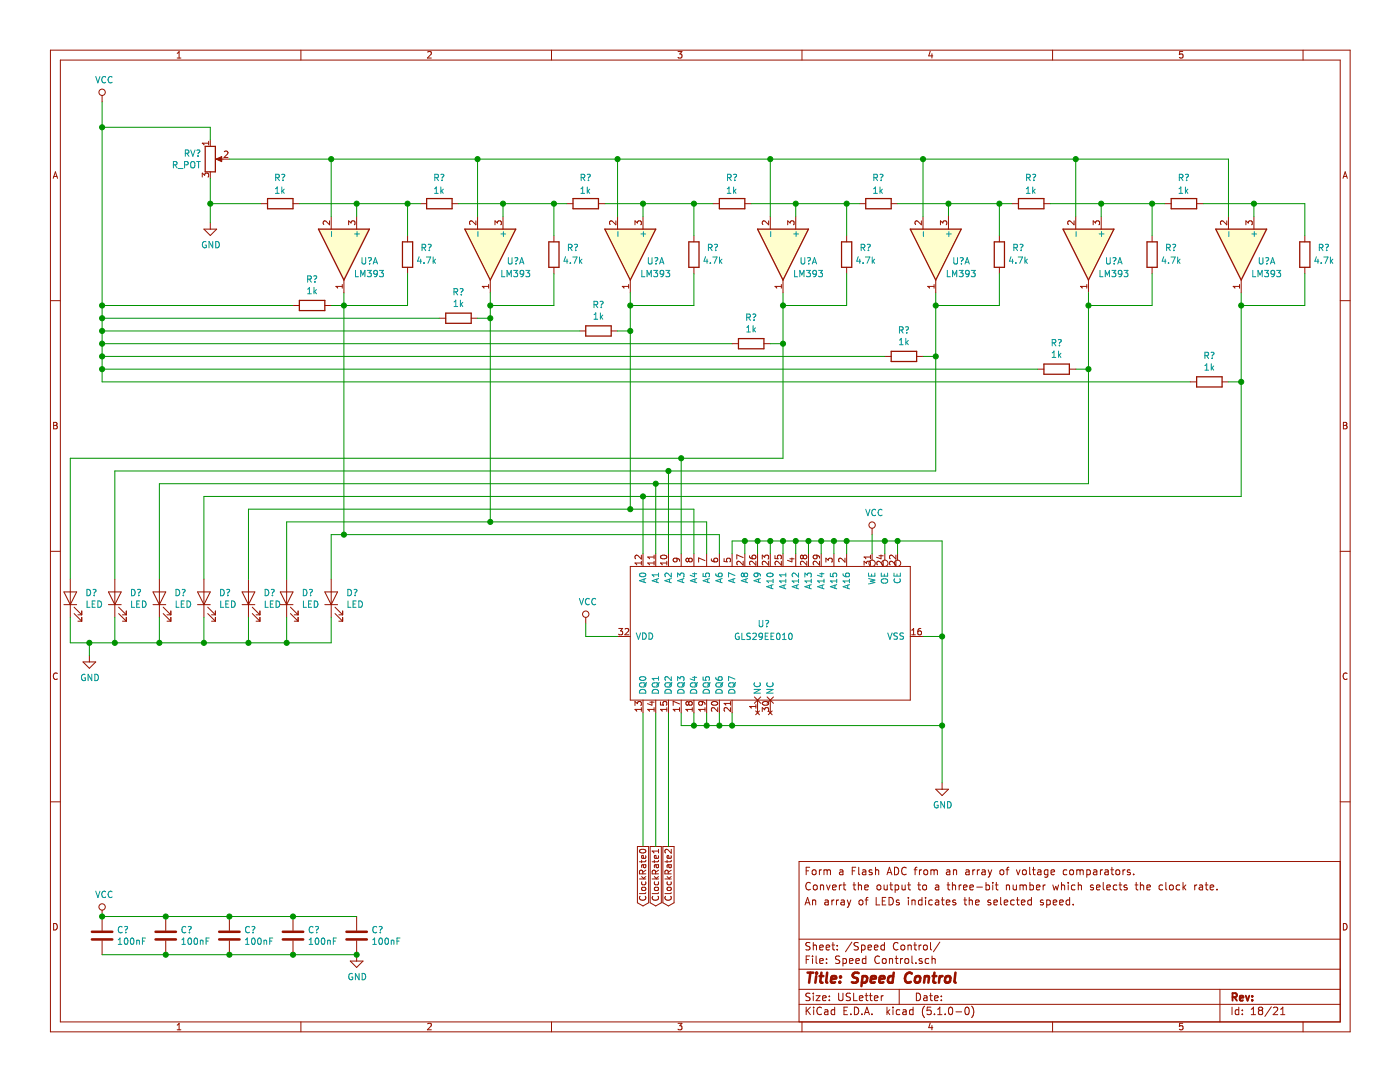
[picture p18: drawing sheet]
<svg xmlns="http://www.w3.org/2000/svg" width="279mm" height="216mm" viewBox="0 0 279 216" stroke-linecap="round" stroke-linejoin="round" font-family="sans-serif">
<g fill="#fffecd" stroke="#fffecd" stroke-width=".25">
<path d="M242.6 45.7h10.2l-5.1 10.2z"/>
<path d="M212.1 45.7h10.2l-5.1 10.2z"/>
<path d="M151.2 45.7h10.1l-5 10.2z"/>
<path d="M120.7 45.7h10.2l-5.1 10.2z"/>
<path d="M92.8 45.7h10.1l-5.1 10.2z"/>
<path d="M63.6 45.7h10.1l-5.1 10.2z"/>
<path d="M181.7 45.7h10.1l-5.1 10.2z"/>
</g>
<g fill="none" stroke="#981200" stroke-width=".25">
<path d="M41 29.2h2v5.1h-2zM53.4 39.6h5.1v2.1h-5.1zM85.1 39.6h5.1v2.1h-5.1zM114.4 39.6h5v2.1h-5zM143.6 39.6h5v2.1h-5zM172.8 39.6h5.1v2.1h-5.1zM203.3 39.6h5v2.1h-5zM233.7 39.6h5.1v2.1h-5.1zM59.7 59.9h5.1v2.1h-5.1zM63.6 45.7h10.1l-5.1 10.2zM80.3 48.3h2.1v5h-2.1zM92.8 45.7h10.1l-5.1 10.2z"/>
<path d="M109.5 48.3h2.1v5h-2.1zM120.7 45.7h10.2l-5.1 10.2zM137.5 48.3h2v5h-2zM151.2 45.7h10.1l-5 10.2zM168 48.3h2v5h-2zM181.7 45.7h10.1l-5.1 10.2zM198.4 48.3h2.1v5h-2.1zM212.1 45.7h10.2l-5.1 10.2zM228.9 48.3h2v5h-2zM242.6 45.7h10.2l-5.1 10.2zM259.4 48.3h2v5h-2zM89 62.5h5v2h-5z"/>
<path d="M116.9 65h5.1v2.1h-5.1zM147.4 67.6h5.1v2h-5.1zM177.9 70.1h5v2h-5zM208.3 72.6h5.1v2.1h-5.1zM238.8 75.2h5.1v2h-5.1z"/>
</g>
<g fill="none" stroke="#981200" stroke-width=".2">
<path d="M10.1 10h259.3v195.9h-259.3zM12 12h255.5v191.9h-255.5zM20.4 19v1.3M35.4 11.6h.7M35.4 10.6l.3-.3v1.3M60.1 10v2M85.3 10.4l.6-.1 .2 .3-.8 1h.8M110.1 10v2M135.3 10.3h.8l-.4 .5 .3 .1v.6l-.1 .1-.6-.1M160.1 10v2M185.7 10.2l-.4 1h.9M186 10.7v.9"/>
<path d="M210.1 10v2M236 10.3h-.6v.6l.2-.1h.4v.7l-.1 .1-.5-.1M260.1 10v2M10.6 35.6l.5-1.3 .4 1.3M10.7 35.2h.7M40.4 35.3v-.8l.4 .5 .2-.4 .4-.1 .2 .3-.1 .5M41.6 28.2v.7M41.6 28.6h-1.2l.3 .3M42 27.9v1.3M42 34.3v1.3M43.5 31.7h2.3M44.8 30.3l.4-.2 .3 .4-.8 .9h.8"/>
<path d="M268 35.6l.5-1.3 .4 1.3M268.1 35.2h.7M10.1 60h1.9M40.7 45.7h2.5l-1.2 1.3zM42 44.4v1.3M52.1 40.6h1.3M58.5 40.6h1.2M65.8 44.1v.8l-.9-.8-.4 .2 .1 .5M66.1 43.2v2.5M68.3 57.1h-1.3l.4 .4M68.3 56.8v.7M68.6 55.9v2.5"/>
<path d="M69.6 44.9v-.8l.5 .4 .1-.4h.4l.2 .2-.1 .6M71.2 43.2v2.5M81.3 47v1.3M81.3 53.3v1.3M83.9 40.6h1.2M90.2 40.6h1.3M95 44.1v.8l-.9-.8-.4 .2 .1 .5M95.3 43.2v2.5M97.5 57.1h-1.3l.4 .4M97.5 56.8v.7M97.8 55.9v2.5M98.8 44.9v-.8l.5 .4 .1-.4h.4l.3 .2-.2 .6"/>
<path d="M100.4 43.2v2.5M110.5 47v1.3M110.5 53.3v1.3M113.1 40.6h1.3M119.4 40.6h1.3M122.9 44.1v.8l-.9-.8-.4 .2 .2 .5M123.2 43.2v2.5M125.5 57.1h-1.3l.3 .4M125.5 56.8v.7M125.8 55.9v2.5M126.7 44.9v-.8l.5 .4 .1-.4h.5l.2 .2-.1 .6M128.3 43.2v2.5"/>
<path d="M138.5 47v1.3M138.5 53.3v1.3M142.3 40.6h1.3M148.6 40.6h1.3M153.4 44.1v.8l-.9-.8-.4 .2 .2 .5M153.7 43.2v2.5M155.9 57.1h-1.2l.3 .4M155.9 56.8v.7M156.3 55.9v2.5M157.2 44.9v-.8l.5 .4 .1-.4h.4l.3 .2-.2 .6M158.8 43.2v2.5M169 47v1.3"/>
<path d="M169 53.3v1.3M171.5 40.6h1.3M177.9 40.6h1.2M183.9 44.1v.8l-.9-.8-.4 .2 .1 .5M184.2 43.2v2.5M186.4 57.1h-1.3l.4 .4M186.4 56.8v.7M186.7 55.9v2.5M187.7 44.9v-.8l.5 .4 .1-.4h.4l.3 .2-.2 .6M189.3 43.2v2.5M199.4 47v1.3M199.4 53.3v1.3"/>
<path d="M202 40.6h1.3M208.3 40.6h1.3M214.4 44.1v.8l-1-.8-.3 .2 .1 .5M214.7 43.2v2.5M216.9 57.1h-1.3l.4 .4M216.9 56.8v.7M217.2 55.9v2.5M218.2 44.9v-.8l.4 .4 .2-.4h.4l.2 .2-.1 .6M219.8 43.2v2.5M229.9 47v1.3M229.9 53.3v1.3M232.5 40.6h1.2"/>
<path d="M238.8 40.6h1.3M244.8 44.1v.8l-.9-.8-.3 .2 .1 .5M245.2 43.2v2.5M247.4 56.8v.7M247.4 57.1h-1.3l.4 .4M247.7 55.9v2.5M248.6 44.9v-.8l.5 .4 .2-.4h.4l.2 .2-.1 .6M250.2 43.2v2.5M260.4 47v1.3M260.4 53.3v1.3M267.5 60h1.9M58.5 61h1.2"/>
<path d="M64.8 61h1.3M87.7 63.5h1.3M94 63.5h1.3M115.6 66h1.3M122 66h1.2M146.1 68.6h1.3M152.5 68.6h1.2M176.6 71.1h1.3M182.9 71.1h1.3M207.1 73.7h1.2M213.4 73.7h1.3M237.5 76.2h1.3"/>
<path d="M243.9 76.2h1.3M10.7 84.3h.4l.3 .2-.3 .4 .3 .2-.2 .5h-.5zM10.7 84.9h.4M268.1 84.3h.4l.3 .2-.3 .4 .3 .2-.2 .5h-.5zM268.1 84.9h.4M10.1 110h1.9M12.8 118.1h2.5l-1.3 2.5zM14 115.6v7.6M21.6 118.1h2.6l-1.3 2.5zM22.9 115.6v7.6M30.5 118.1h2.6l-1.3 2.5zM31.8 115.6v7.6"/>
<path d="M39.4 118.1h2.6l-1.3 2.5zM40.7 115.6v7.6M48.3 118.1h2.6l-1.3 2.5zM49.6 115.6v7.6M55.9 118.1h2.6l-1.3 2.5zM57.2 115.6v7.6M64.8 118.1h2.6l-1.3 2.5zM66.1 115.6v7.6M125.8 113h55.9v26.7h-55.9zM128 110.8v.8l-.9-.8-.4 .2 .2 .5M128 112v.7M128 112.3h-1.3l.4 .4"/>
<path d="M128.3 110.5v2.5M130.5 112.3h-1.2l.3 .4M130.5 110.8v.7M130.5 112v.7M130.5 111.2h-1.2l.3 .3M130.9 110.5v2.5M131.9 110.9a.61 .61 0 0 1 .7-.2 .61 .61 0 0 1 .4 .6 .76 .76 0 0 1-1.2-.2zM133.1 112v.7M133.1 112.3h-1.3l.4 .4M133.4 110.5v2.5M134.9 111.4l.2 .2v.4l-.2 .1-.4-.1-.2-.4 .3-.2 .9 .2 .1 .4M135.9 110.5v2.5"/>
<path d="M137.4 111.6l.3-.2h.2l.3 .2-.1 .4-.2 .1h-.2l-.3-.2M137.4 111.6l-.2-.2-.3 .2v.3l.2 .2 .3-.2M137.4 111.6v.3M138.5 110.5v2.5M140.7 111.9l-1.3-.6v.9M141 110.5v2.5M142 111.5l.1 .4 .4 .2 .7-.1v-.5l-.2-.1-.5 .1-.1 .4 .3 .2M143.6 110.5v2.5M144.5 111.5v.5l.6 .1-.1-.5 .2-.2h.3l.3 .2-.2 .5M146.1 110.5v2.5M148.3 112v.8l-.9-.8-.4 .2 .2 .5M148.3 111.3l-1.3-.6v.9"/>
<path d="M148.6 110.5v2.5M149.6 110.9l.1 .4 .4 .2h.6l.1-.6-.2-.1-.5 .1v.4l.2 .2M150.9 112v.8l-1-.8-.3 .2 .1 .5M151.2 110.5v2.5M152.1 111.6v-.8l.5 .4 .1-.4h.5l.2 .2-.1 .6M153.4 112v.8l-.9-.8-.4 .2 .2 .5M153.7 110.5v2.5M154.7 110.8v.7h.6l-.2-.5 .3-.2h.3l.2 .2-.1 .5M155.9 112v.8l-.9-.8-.3 .2 .1 .5M156.3 110.5v2.5M157.6 111.5h.9M158 111.3v.8l-.8-.3"/>
<path d="M158.8 110.5v2.5M160.3 111l-.2-.2-.4 .2 .2 .5h.3l.1-.2M160.3 111l.2-.2h.3l.2 .2v.4l-.2 .1h-.4l-.1-.2M160.3 111v.3M161 112v.8l-.9-.8-.4 .2 .2 .5M161.3 110.5v2.5M162.8 110.8l.3 .2-.1 .4-.2 .1-.4-.1-.1-.4 .1-.2a.84 .84 0 0 1 1.2 .4v.2M163.6 112v.8l-1-.8-.3 .2 .1 .5M163.9 110.5v2.5M164.8 112.2v-.8l.5 .4 .1-.3 .5-.1 .2 .2-.1 .6M166.4 110.5v2.5M168.6 111.4v.8l-.9-.8-.3 .2 .1 .5"/>
<path d="M169 110.5v2.5M172.4 112.8v-.8l.5 .4 .2-.4h.5l.1 .2-.1 .6M173.7 111.2h-1.3l.4 .3M173.7 110.8v.7M174 105.4v1.3M174 110.5v1.3M175.4 110.9h.9M175.8 110.7v.8l-.9-.3M176.3 112v.8l-1-.8-.3 .2 .1 .5M176.6 110.5v1.3M178.8 110.8v.8l-.9-.8-.4 .2 .2 .5M178.8 112v.8l-.9-.8-.4 .2 .2 .5"/>
<path d="M179.1 110.5v1.3M267.5 110h1.9M11.4 134.4a.62 .62 0 0 0-.8 .4 .62 .62 0 0 0 .6 .8l.2-.1M12.8 120.6h2.5M14.8 122.4l1.5 1.6M14.8 121.2l1.5 1.5M15.6 124h.7M15.6 122.7h.7M16.3 121.9v.8M16.3 123.2v.8M16.6 132.1h2.5l-1.3 1.2zM17.8 130.8v1.3"/>
<path d="M21.6 120.6h2.6M23.7 122.4l1.5 1.6M23.7 121.2l1.5 1.5M24.4 124h.8M24.4 122.7h.8M25.2 121.9v.8M25.2 123.2v.8M30.5 120.6h2.6M32.6 122.4l1.5 1.6M32.6 121.2l1.5 1.5M33.3 124h.8M33.3 122.7h.8"/>
<path d="M34.1 121.9v.8M34.1 123.2v.8M39.4 120.6h2.6M41.5 122.4l1.5 1.6M41.5 121.2l1.5 1.5M42.2 124h.8M42.2 122.7h.8M43 121.9v.8M43 123.2v.8M48.3 120.6h2.6M50.3 122.4l1.6 1.6M50.3 121.2l1.6 1.5"/>
<path d="M51.1 124h.8M51.1 122.7h.8M51.9 121.9v.8M51.9 123.2v.8M55.9 120.6h2.6M58 122.4l1.5 1.6M58 121.2l1.5 1.5M58.7 124h.8M58.7 122.7h.8M59.5 121.9v.8M59.5 123.2v.8M64.8 120.6h2.6"/>
<path d="M66.9 122.4l1.5 1.6M66.9 121.2l1.5 1.5M67.6 124h.8M67.6 122.7h.8M68.4 121.9v.8M68.4 123.2v.8M116.9 123.2v1.3M123.2 127h2.6M123.5 125.4h.8l-.5 .5 .4 .1v.5l-.2 .2-.5-.2M124.7 125.5l.5-.1 .3 .4-.8 .9h.8M128.3 139.7v2.5M130.1 139.9v.8l-.9-.3"/>
<path d="M130.9 139.7v2.5M133.4 139.7v2.5M135.9 139.7v2.5M138.5 139.7v2.5M140 140l.2 .2v.4l-.2 .1-.5-.1-.1-.4 .2-.1a.84 .84 0 0 1 1.1 .3v.2M141 139.7v2.5M143.6 139.7v2.5M145.8 140v.7M146.1 139.7v2.5M150.6 139.1l1.2 1.2M151.2 139.7v2.5M151.8 139.1l-1.2 1.2"/>
<path d="M153.1 139.1l1.3 1.2M153.7 139.7v2.5M154.4 139.1l-1.3 1.2M181.7 127h2.5M181.9 126.7h.8M181.9 125.8l.4-.4v1.3M183.8 125.4l-.5 .1-.1 .5v.5l.6 .1 .1-.2-.1-.4-.4-.1-.2 .2M268.8 134.4a.62 .62 0 0 0-.8 .4 .62 .62 0 0 0 .6 .8l.2-.1M10.1 160h1.9M126.7 140.8v-.8l.5 .4 .1-.3 .5-.1 .2 .2-.1 .6M128 141.2v.7M128 141.6h-1.3l.4 .3"/>
<path d="M129.7 140.1h.8M130.5 141.2v.7M130.5 141.6h-1.2l.3 .3M131.8 140.1v.6h.6l-.1-.5 .2-.2h.3l.3 .2-.2 .5M133.1 141.2v.7M133.1 141.6h-1.3l.4 .3M135.6 141.6h-1.3l.4 .3M135.6 141.2v.7M135.6 140.5l-1.3-.6v.9M137.4 140.2l-.2-.2-.3 .2 .1 .5h.3l.1-.2M137.4 140.2l.3-.2h.2l.3 .2-.1 .4-.2 .1h-.4l-.1-.2M137.4 140.2v.3"/>
<path d="M138.2 141.6h-1.3l.3 .3M138.2 141.2v.7M140.7 141.6h-1.3l.4 .3M140.7 141.2v.7M142.1 140.1a.61 .61 0 0 1 .7-.2 .61 .61 0 0 1 .4 .6 .76 .76 0 0 1-1.2-.2zM143.2 141.2v.8l-.9-.8-.3 .3 .1 .4M145.8 141.2v.8l-.9-.8-.4 .3 .1 .4M145.8 140.4h-1.3l.4 .3M150.8 141.9l.8 .7M150.9 140.6v.7M150.9 141h-1.3l.3 .3M151.6 141.9l-.8 .7"/>
<path d="M152.1 142v-.8l.5 .4 .1-.4h.6l.1 .3-.1 .5M152.3 140.1a.61 .61 0 0 1 .7-.2 .61 .61 0 0 1 .3 .6 .76 .76 0 0 1-1.2-.2zM153.3 141.9l.8 .7M154.1 141.9l-.8 .7M186.7 157.5h2.6l-1.3 1.2zM188 156.2v1.3M267.5 160h1.9M127.2 168.9h2.2v11.2l-1.1 .7-1.1-.7zM127.6 175.4h1.3M127.7 169.6a.74 .74 0 0 1 1.2 .3 .72 .72 0 0 1-1.3-.1zM127.7 178.8a.6 .6 0 0 0 .5 .9 .6 .6 0 0 0 .7-.6l-.1-.3M128 171.7v.4"/>
<path d="M128 174.9l.5 .5M128.1 175.9l-.1 .4 .3 .3 .5-.2v-.5M128.1 177.1h.7v.5l-.5 .1-.3-.3zM128.3 174.4l-.1-.6-.2-.2-.3 .1-.1 .7h1.3M128.4 172.5v.5l.2 .2 .2-.1v-.6M128.8 170.7l.1 .4-.2 .2-.6-.1v-.5h.3l.1 .6M128.9 171.7l-.2 .3h-1.1M128.9 178.1l-.2 .2h-1.1M128.9 172.5l-.8 .1v.5M128.9 174.9l-.5 .4M128.9 173.6l-.6 .5M129.7 168.9h2.3v11.2l-1.1 .7-1.2-.7z"/>
<path d="M130.2 175.4h1.2M130.3 178.8a.6 .6 0 0 0 .4 .9 .6 .6 0 0 0 .7-.6l-.1-.3M130.6 171.7v.4M130.6 174.9l.5 .5M130.6 177.1h.7l.1 .5-.6 .1-.2-.3zM130.6 175.9v.4l.2 .3 .6-.2v-.5M130.8 174.4v-.6l-.2-.2-.3 .1-.1 .7h1.2M130.9 172.5v.5l.2 .2 .3-.1v-.6M131.4 170.7v.4l-.2 .2-.6-.1v-.5h.3l.1 .6M131.4 178.1l-.2 .2h-1M131.4 172.5l-.8 .1v.5M131.4 171.7l-.2 .3h-1"/>
<path d="M131.4 169.5v.7M131.4 174.9l-.5 .4M131.4 173.6l-.6 .5M131.4 169.8h-1.2l.3 .4M132.3 168.9h2.2v11.2l-1.1 .7-1.1-.7zM132.7 175.4h1.3M132.8 178.8a.6 .6 0 0 0 .4 .9 .6 .6 0 0 0 .8-.6l-.2-.3M133.1 171.7v.4M133.1 174.9l.5 .5M133.2 177.1h.6l.1 .5-.5 .1-.3-.3zM133.2 175.9l-.1 .4 .3 .3 .5-.2v-.5M133.4 174.4l-.1-.6-.2-.2-.3 .1-.1 .7h1.3"/>
<path d="M133.4 172.5l.1 .5 .2 .2 .2-.1v-.6M133.9 170.7l.1 .4-.2 .2-.6-.1v-.5h.2l.1 .6M134 178.1l-.2 .2h-1.1M134 172.5l-.8 .1v.5M134 171.7l-.2 .3h-1.1M134 169.5v.8l-.9-.8-.4 .2 .1 .5M134 174.9l-.5 .4M134 173.6l-.6 .5M160.9 173.8h.5M161.6 173.1h-.7v1.4M161.7 176.2a.59 .59 0 0 0-.7 0 .59 .59 0 0 0-.2 .7 .56 .56 0 0 0 .3 .6 .56 .56 0 0 0 .6-.1M162.2 179.6v1"/>
<path d="M162.2 173.7l.2-.1 .4 .1 .1 .6-.2 .2h-.3l-.2-.1zM162.2 179.7l.2-.1 .3 .1 .1 .9M162.4 176.7l.2-.1 .4 .1v.7l-.2 .2-.4-.2zM163.5 173.6v.9M163.7 176.7l.2-.1 .4 .1 .1 .9M163.7 176.6v1M163.9 173.6l-.4 .2M164.4 173.7l.5-.1 .2 .2M164.4 173.6v.9M164.6 179.7h.6l.1 .9M165 176.6l.3 1 .4-1M165.1 173.8a.36 .36 0 0 1 .3-.3 .36 .36 0 0 1 .3 .3v.7"/>
<path d="M165.1 173.8v.7M165.3 179.9l-.5 .1-.2 .2 .2 .4 .5-.1M166 179.6v1M166.1 177.1l.8-.2-.1-.2-.4-.1-.3 .2 .1 .7h.6M166.5 179.6l-.4 .1-.1 .2M166.9 179.6v1M167.4 179.6l-.5 .3M167.5 176.6v1M167.6 173.6h.6v.9M167.9 179.7h.5l.1 .9M168 176.6l-.4 .1-.1 .2M168.2 176.6h.6"/>
<path d="M168.2 173.9l-.5 .1-.2 .2 .2 .3h.5M168.4 176.1v1.3l.4 .2M168.5 179.9l-.5 .1-.2 .2 .2 .4 .5-.1M169.1 179.6l.3 1M169.8 179.6l-.4 1M170.1 173.8h.5M170.2 176.6h.6M170.4 176.1v1.3l.4 .2M170.8 173.1h-.7v1.4M171.3 176.7l.2-.1 .4 .1v.9M171.3 176.1v1.5M171.4 173.1v1.2l.2 .2"/>
<path d="M171.5 179.7l.2-.1 .4 .1 .1 .6-.1 .2-.4 .1-.2-.2zM172.1 173.6h.6l.1 .9M172.6 177.1l.7-.2-.1-.2-.4-.1-.2 .2v.7h.6M172.6 179.6h.6M172.8 173.9l-.5 .1-.2 .2 .2 .3h.5M173.2 179.1h-.3v.2v1.3M174 173.6h-.4l-.2 .2 .1 .2 .5 .1v.4h-.6M174.7 173.7l.1-.1a.37 .37 0 0 1 .6 .2v.7M174.7 173.1v1.4M174.9 179.1v1.5h.7M175.1 176.7l.2-.1 .4 .1v.7l-.2 .2-.4-.2zM176.1 179.8h.5"/>
<path d="M176.4 176.6l.1 .9 .4 .1 .2-.2M176.8 179.1h-.7v1.5h.7M177 174.5l.5-1.4 .5 1.4M177.1 176.6v1M177.1 174.1h.8M177.4 179.1a.76 .76 0 0 1 .9 .7 .76 .76 0 0 1-.9 .8zM177.6 176.6h.5M177.8 176.1v1.3l.3 .2M178.5 173.1a.75 .75 0 0 1 .9 .7 .75 .75 0 0 1-.9 .7zM178.6 176.7l.5-.1 .3 .3-.2 .6h-.6M178.6 176.6v1.5M179.4 179.7l-.3-.1-.2 .2v.2l.5 .1v.4h-.5"/>
<path d="M180 176.6l.1 .9 .3 .1 .3-.2M180.7 176.6v1M180.9 173.2a.59 .59 0 0 0-.8 0 .59 .59 0 0 0-.2 .7 .56 .56 0 0 0 .3 .6 .56 .56 0 0 0 .7-.1M181.1 176.6h.6M181.3 179.1v.1M181.3 179.6v1M181.4 176.1v1.3l.3 .2M182 179.7l.2-.1 .4 .1v.9M182 179.6v1M182.4 173.6h.6M183 173.1l-.4 .2v1.2M183.1 176.6h.6"/>
<path d="M183.4 176.1v1.3l.3 .2M183.5 173.6v.9M183.9 173.6l-.4 .2M184 179.7l-.4-.1-.3 .3 .1 .6h.6M184 179.1v1.5M184.2 176.7l.2-.1 .5 .1v.7l-.3 .2-.4-.2zM184.4 173.7l.2-.1 .5 .1v.7l-.2 .1-.5-.1zM184.7 179.1v.1M184.7 179.6v1M185.8 173.7l.4-.1 .2 .2M185.8 173.6v.9M186.1 179.7l-.5-.1-.3 .3 .1 .5 .2 .2 .5-.1"/>
<path d="M186.4 173.8v.7M186.4 173.8a.36 .36 0 0 1 .3-.3 .36 .36 0 0 1 .4 .3v.7M186.7 176.7h.6l.1 .9M186.7 179.7h.6l.1 .9M187.4 176.9l-.6 .1-.2 .2 .2 .4 .6-.1M187.4 179.9l-.6 .1-.2 .2 .2 .4 .6-.1M187.9 179.6h.5M188.1 179.1v1.3l.3 .2M188.9 173.6h.6l.1 .9M189 176.6h.6M189.2 176.1v1.3l.4 .2M189.6 173.9l-.5 .1-.2 .2 .2 .3h.5"/>
<path d="M190.1 176.7l.2-.1 .3 .1 .1 .9M190.1 176.1v1.5M190.3 173.7l.2-.1h.4v.9M190.3 173.6v.9M190.7 179.7a.37 .37 0 0 0-.6 .1l.1 .2 .5 .1 .1 .2-.2 .3-.5-.1M191.4 176.6v1M191.9 176.6l-.5 .3M192.3 177.1l.7-.2-.1-.2-.4-.1-.2 .2 .1 .7h.5M192.4 179.6h.5M192.6 179.1v1.3l.3 .2M192.8 173.6h.6v.9M193.4 179.1v1.5"/>
<path d="M193.4 179.7l.2-.1 .4 .1 .1 .9M193.4 173.9l-.5 .1-.2 .2 .2 .3h.5M193.6 177.1l.7-.2-.1-.2-.4-.1-.2 .2v.7h.6M194.1 173.6v.9M194.6 173.6h-.3l-.2 .2M194.9 177h1.2M195.1 173.6v.9M195.5 173.6l-.4 .2M196 173.6h.6v.9M196.6 173.9l-.5 .1-.2 .2 .2 .3h.5M196.8 176.7l.4-.1 .3 .3-.1 .5-.2 .2-.4-.1M196.8 176.1v1.5"/>
<path d="M197.2 173.6l.4 .9M197.6 174.5l-.4 .6M197.7 179.7l-.4-.1-.2 .2 .1 .2 .5 .1v.4h-.6M197.9 173.6l-.3 .9M198.1 176.1v.1M198.1 176.6v1M198.6 176.6h.6M198.8 176.1v1.3l.4 .2M199.6 173.7l.3-.1 .4 .1v.6l-.1 .2h-.3l-.3-.1zM199.7 179.1v1.3l.2 .2M200.8 173.6h.6M200.8 176.7l.2-.1 .4 .1 .1 .9"/>
<path d="M200.8 176.6v1M201.4 173.1h-.4v.2v1.2M202.2 176.6v.8a.39 .39 0 0 0 .7 0M202.4 179.7l-.4-.1-.3 .3 .1 .5 .2 .2 .4-.1M202.9 179.6h.5M202.9 176.6v1M202.9 173.6l.3 .9 .4-.9M203.1 179.1v1.3l.3 .2M203.6 176.7l.4-.1 .2 .2M203.6 176.6v1M204.1 173.7l.2-.1 .5 .1v.6l-.1 .2h-.4l-.2-.1zM204.2 176.8l.2-.2 .4 .1v.9"/>
<path d="M204.2 176.8v.8M205.5 173.1v1.2l.2 .2M205.5 176.7l.5-.1 .3 .3-.1 .5-.2 .2-.5-.1M205.5 176.1v1.5M205.8 179.7l-.4-.1-.3 .3 .1 .5 .2 .2 .4-.1M205.8 179.1v1.5M206.1 173.6h.5M206.3 173.1v1.2l.3 .2M206.8 177.1l.7-.2v-.2l-.5-.1-.2 .2 .1 .7h.6M207.1 173.6h.6l.1 .9M207.8 173.9l-.5 .1-.3 .2 .3 .3h.5M208.2 179.7l-.4-.1-.2 .2 .1 .2 .5 .1v.4h-.6"/>
<path d="M208.2 176.6v1M208.6 176.6l-.4 .3M208.9 179.7l.4-.1 .3 .3v.5l-.3 .2-.4-.1M208.9 179.6v1.5M209.1 173.6h-.4l-.3 .2 .1 .7h.6M209.1 173.6v1.2l-.3 .3-.3-.1M209.8 174.1l.7-.2-.1-.3h-.4l-.2 .2v.7h.6M210.1 176.6l.3 1 .3-.7 .3 .7 .3-1M211.8 176.7h.1a.37 .37 0 0 1 .6 .1v.8M211.8 176.1v1.5M212.9 173.6h-.4l-.3 .2v.6l.3 .1h.4M213.2 176.1v.1"/>
<path d="M213.2 176.6v1M213.5 179.7l-.5-.1-.2 .3v.5l.2 .2 .5-.1M213.5 179.1v1.5M213.5 173.7l.2-.1 .5 .1v.7l-.2 .1-.5-.1zM214.5 176.7l-.4-.1-.3 .3 .1 .5 .2 .2 .4-.1M214.9 173.7l.1-.1a.37 .37 0 0 1 .6 .2M214.9 173.6v.9M215.2 176.7a.37 .37 0 0 1 .6 .1v.8M215.2 176.1v1.5M215.6 173.8l.2-.2h.3l.1 .9M215.6 173.8v.7M216.9 173.6v1.5"/>
<path d="M216.9 173.6h.4l.3 .2-.1 .7h-.6M218.2 176.7a.37 .37 0 0 0-.6 .1l.1 .2 .5 .1v.2l-.2 .3-.4-.1M218.2 173.6h.6l.1 .9M218.8 177.1l.7-.2v-.2l-.5-.1-.2 .2 .1 .7h.6M218.9 173.9l-.5 .1-.2 .2 .2 .3h.5M219.6 173.6v.9M220 173.6h-.3l-.1 .2M220.2 176.1v1.3l.2 .2M220.5 173.6h.6l.1 .9M220.9 177.1l.7-.2-.1-.2-.4-.1-.2 .2 .1 .7h.5M221.2 173.9l-.5 .1-.2 .2 .2 .3h.5M221.7 173.6h.6"/>
<path d="M221.9 173.1v1.2l.4 .2M222.7 173.7l.3-.1 .4 .1v.7l-.2 .1-.5-.1zM222.9 176.7l-.4-.1-.3 .3 .1 .5 .2 .2 .4-.1M223.3 176.6h.6M223.5 176.1v1.3l.4 .2M224.1 173.6v.9M224.5 173.6h-.3l-.1 .2M224.9 176.7a.37 .37 0 0 0-.6 .1l.1 .2 .5 .1 .1 .2-.3 .3-.4-.1M225.5 173.6h-.3l-.2 .2v.2l.5 .1v.4h-.5M226.2 174.4v.1M226.5 176.6h.6M226.8 176.1v1.3l.3 .2"/>
<path d="M227.6 176.7h.1a.37 .37 0 0 1 .6 .1v.8M227.6 176.1v1.5M228.9 177.1l.7-.2-.1-.2-.4-.1-.2 .2 .1 .7h.5M232 176.7l-.4-.1-.3 .3 .1 .5 .2 .2 .4-.1M232.7 176.1v1.3l.2 .2M233.5 176.7l.2-.1 .4 .1v.7l-.2 .2-.4-.2zM235.4 176.7l-.4-.1-.3 .3 .1 .5 .2 .2 .4-.1M236.1 176.1v1.5M236.2 177l.5 .6M236.7 176.6l-.6 .5M238.4 176.6v1M238.9 176.6l-.5 .3"/>
<path d="M239.4 176.7h.5l.1 .9M240 176.9l-.5 .1-.2 .2 .2 .4 .5-.1M240.5 176.6h.6M240.7 176.1v1.3l.4 .2M241.5 177.1l.7-.2v-.2l-.5-.1-.2 .2 .1 .7h.6M242.9 177.4v.2M267.5 171.9h-108v32M10.7 184.3a.65 .65 0 0 1 .7 .6 .65 .65 0 0 1-.7 .7zM20.4 181.6v4.1M20.4 187.7v2.8M33.1 182.9v2.8M33.1 187.7v2.8"/>
<path d="M45.8 182.9v2.8M45.8 187.7v2.8M58.5 182.9v2.8M58.5 187.7v2.8M69.9 191.8h2.5l-1.2 1.2zM71.2 182.9v2.8M71.2 187.7v4.1M159.5 197.4h108M159.5 193.4h108M159.5 187.4h108M160.7 180.6l.5-1.5 .5 1.5M160.8 180.1h.7"/>
<path d="M160.9 191.5h.5M161.6 190.8h-.7v1.5M161.7 198.2h-.6l-.3 .3 .1 .3 .7 .3v.4l-.2 .2-.6-.1M161.7 188.1h-.6l-.3 .2 .1 .4 .7 .3v.4l-.2 .2-.6-.1M162.2 190.8v.1M162.2 191.3v1M162.3 188.1v1.5M162.3 198.2v.1M162.3 198.7v1M162.3 188.7l.2-.1h.4v1M162.9 198.7h.8l-.8 1h.8M162.9 190.8v1.2l.2 .3"/>
<path d="M163.6 189.1l.7-.2-.1-.3h-.4l-.2 .2 .1 .7h.5M163.6 191.8l.7-.2-.1-.3h-.4l-.2 .2 .1 .7h.5M164.2 199.2l.7-.2-.1-.2-.4-.1-.2 .2v.7h.6M164.9 189.1l.7-.2-.1-.3h-.4l-.2 .2 .1 .7h.5M165 192.1v.2M165 191.3v.2M165.5 198.8v.1M165.5 199.5v.2M166 188.6h.6M166.2 188.1v1.3l.4 .2M167.1 189.4v.2M167.1 188.6v.2"/>
<path d="M167.4 198.2v1.2l.2 .3h.4l.2-.3v-1.2M167.6 190.8h-.6l-.3 .2 .1 .3 .7 .4v.4l-.2 .2-.6-.1M168.2 191.3v1.5M168.2 191.3h.5l.2 .2v.6l-.2 .2-.5-.1M169.4 180.6l-.3 .5M169.5 191.8l.7-.2v-.3h-.5l-.2 .2 .1 .7h.6M169.7 198.2h-.6l-.2 .3v.3l.8 .3v.4l-.3 .2-.5-.1M170 188l-1.3 1.9M170.4 198.2v1.5h.7M170.8 191.8l.7-.2-.1-.3h-.4l-.2 .2 .1 .7h.5M171.3 188.1h-.6l-.3 .2 .1 .3 .7 .4v.4l-.2 .2-.6-.1M171.5 199.2l.7-.2-.1-.2-.4-.1-.2 .2 .1 .7h.5"/>
<path d="M171.9 188.6h.5l.2 .2-.1 .7h-.6M171.9 188.6v1.5M172.6 198.7h.6M172.8 191.3h-.4l-.3 .2v.6l.3 .2 .4-.1M172.8 190.8v1.5M172.9 198.2v1.3l.3 .2M173.2 189.1l.7-.2v-.3h-.5l-.2 .2 .1 .7h.6M173.5 198.7h.6M173.7 198.2v1.3l.4 .2M174.5 199.2l.7-.2-.1-.2-.4-.1-.2 .2 .1 .7h.5M174.5 189.1l.7-.2-.1-.3h-.4l-.2 .2 .1 .7h.5M175.5 190.9a.71 .71 0 0 0-1 .5 .71 .71 0 0 0 .7 .9l.3-.2"/>
<path d="M175.9 198.7v1M176.2 191.4l.2-.1 .4 .1v.7l-.2 .2-.4-.2zM176.3 198.7l-.4 .3M176.5 188.6h-.4l-.3 .2 .1 .7h.6M176.5 188.1v1.5M177.5 191.3v1M177.5 191.4l.2-.1h.4v1M178.6 191.3h.6M178.9 190.8v1.2l.3 .3M179.2 188.2a.71 .71 0 0 0-1 .5 .71 .71 0 0 0 .7 .9l.3-.2M179.5 197.4v3M179.7 191.3v1"/>
<path d="M179.9 188.7l.2-.1 .4 .1v.7l-.2 .2-.4-.2zM180.1 191.3l-.4 .2M180.7 191.4l.2-.1 .4 .1v.7l-.2 .2-.4-.2zM181.2 188.7l.1-.1a.37 .37 0 0 1 .6 .2v.8M181.2 188.6v1M182 190.8v1.2l.2 .3M182.4 188.6h.5M182.6 188.1v1.3l.3 .2M182.8 192.1v.2M182.9 198.2a.75 .75 0 0 1 .8 .7 .75 .75 0 0 1-.8 .8zM183.4 188.6v1M183.9 188.6l-.5 .2"/>
<path d="M184 191.3a.37 .37 0 0 0-.6 .2l.1 .2 .5 .1 .1 .2-.2 .3-.5-.1M184.4 188.7l.2-.1 .4 .1v.7l-.2 .2-.4-.2zM184.4 198.8h.5l.1 .9M185 199l-.5 .1-.2 .2 .2 .4 .5-.1M185.3 191.3h-.4l-.3 .2 .1 .6 .2 .2 .4-.1M185.5 198.7h.6M185.7 188.1v1.3l.2 .2M185.7 198.2v1.3l.4 .2M186 190.8v1.5M186 191.4l.1-.1a.37 .37 0 0 1 .5 .2v.8M186.5 199.2l.7-.2v-.2l-.5-.1-.2 .2 .1 .7h.6M187.6 188l-1.3 1.9"/>
<path d="M187.9 199.5v.2M187.9 198.8v.1M188.9 180.1l.7-.2-.1-.2-.4-.1-.2 .2v.7h.6M194.7 180.1l.7-.2v-.2l-.5-.1-.2 .2 .1 .7h.6M198.4 180.1l.7-.2-.1-.2-.4-.1-.2 .2v.7h.6M200.4 180.1l.7-.2-.1-.2-.4-.1-.2 .2 .1 .7h.5M203.8 180.1l.8-.2-.1-.2-.5-.1-.2 .2 .1 .7h.6M210.2 180.1l.7-.2-.1-.2-.4-.1-.2 .2 .1 .7h.5M211.5 180.1l.7-.2-.1-.2-.4-.1-.2 .2v.7h.6M214.2 180.4v.2M243.5 197.4v6.5M268.1 184.3a.65 .65 0 0 1 .7 .6 .65 .65 0 0 1-.7 .7z"/>
<path d="M35.4 204.5l.3-.3v1.3M35.4 205.5h.7M60.1 203.9v2M85.3 204.3l.6-.1 .2 .3-.8 1h.8M110.1 203.9v2M135.3 204.2h.8l-.4 .5 .3 .1v.6l-.1 .1-.6-.1M159.5 200.4h108M160.1 203.9v2M160.9 201v1.5M161.1 201.6l.6 .9M161.7 201l-.8 .8M162.4 201v.1"/>
<path d="M162.4 201.5v1M163.9 201.1a.59 .59 0 0 0-.7 0 .59 .59 0 0 0-.2 .7 .56 .56 0 0 0 .3 .6 .56 .56 0 0 0 .6-.1M164.6 201.5h.6v1M165.2 201.8l-.5 .1-.2 .2 .2 .4 .5-.1M166.6 201.5h-.5l-.2 .3v.5l.2 .2 .5-.1M166.6 201v1.5M168.4 201.7h.5M169.1 201h-.7v1.5h.7M169.8 202.3v.2M170.5 201a.76 .76 0 0 1 .9 .7 .76 .76 0 0 1-.9 .8zM172 202.3v.2M172.5 202.5l.5-1.5 .5 1.5"/>
<path d="M172.6 202h.8M174 202.3v.2M177 201v1.5M177.1 201.9l.5 .6M177.6 201.5l-.6 .5M178.2 201v.1M178.2 201.5v1M179.6 201.5h-.4l-.3 .3v.5l.3 .2 .4-.1M180.2 201.5h.6l.1 1M180.9 201.8l-.5 .1-.3 .2 .3 .4 .5-.1M182.2 201.5h-.4l-.3 .3 .1 .5 .2 .2 .4-.1M182.2 201v1.5"/>
<path d="M184.5 200.8a1.71 1.71 0 0 0 0 2.2M185.7 204.1l-.4 1h.9M185.8 201h-.7l-.1 .7 .2-.2 .5 .1 .2 .2-.1 .5-.2 .2-.6-.2M186 204.6v.9M186.5 202.3v.2M187.1 202.5h.9M187.1 201.4l.5-.4v1.5M188.6 202.3v.2M189.4 201.1l.4-.1a.94 .94 0 0 1 0 1.5 .82 .82 0 0 1-.4-1.4zM190.8 201.9h1.1M192.8 201h.1a.8 .8 0 0 1 .5 .7 .8 .8 0 0 1-.5 .8 1 1 0 0 1-.1-1.5zM193.9 200.8a1.71 1.71 0 0 1 0 2.2"/>
<path d="M210.1 203.9v2M236 204.2h-.6v.6l.2-.1h.4v.7l-.1 .1-.5-.1M245.9 201v1.5M247.2 201.5h-.4l-.3 .3 .1 .6h.6M247.2 201v1.5M247.9 202.3v.2M247.9 201.5v.2M249.7 202.5h.9M249.7 201.4l.4-.4v1.5M251.4 201.6l-.3 .3 .1 .4 .2 .2 .5-.1 .1-.2v-.3l-.3-.3M251.4 201.6l-.3-.3 .3-.3h.5l.1 .2-.3 .4M251.4 201.6h.3"/>
<path d="M253.7 200.9l-1.3 1.9M254.1 201.1l.6-.1 .3 .4-.9 1.1h.9M255.6 202.5h.8M255.6 201.4l.4-.4v1.5M260.1 203.9v2"/>
<circle cx="20.4" cy="18.4" r=".64"/>
<circle cx="174" cy="112.4" r=".64"/>
<circle cx="174" cy="104.8" r=".64"/>
<circle cx="176.6" cy="112.4" r=".64"/>
<circle cx="179.1" cy="112.4" r=".64"/>
<circle cx="116.9" cy="122.6" r=".64"/>
<circle cx="20.4" cy="181" r=".64"/>
</g>
<g fill="none" stroke="#009596" stroke-width=".2">
<path d="M19.1 15.3l.4 1.2 .4-1.2M21.1 15.4a.56 .56 0 0 0-.8 .5 .56 .56 0 0 0 .8 .5M22.4 15.4a.56 .56 0 0 0-.8 .5 .56 .56 0 0 0 .8 .5M34.6 32.9l.6-.1 .1-.1v-.3l-.7-.2v1.3M34.9 32.9l.4 .6M35.6 33.6h.9M36.8 32.9l.6-.1 .2-.1-.1-.3-.7-.2v1.3M37 30.6l.6-.1v-.5l-.6-.1v1.3M37.3 30.6l.4 .6M38.1 29.9l.4 1.3 .4-1.3M38.1 32.4l.3-.2a.44 .44 0 0 1 .5 .5l-.1 .6-.4 .2-.3-.2zM39.2 32.2h.8"/>
<path d="M39.3 30l.4-.1a.46 .46 0 0 1-.2 .8M39.5 31.1v.1M39.6 32.2v1.3M55 38.6h.7M55 37.7l.3-.4v1.3M55 35.4h.6l.2-.2-.1-.3-.7-.1v1.2M55.3 35.4l.5 .6M56.2 34.8h.4a.43 .43 0 0 1-.1 .7v.1M56.2 37.3v1.3M56.4 38.1l.3 .5M56.5 35.9v.1M56.7 37.7l-.5 .5"/>
<path d="M86.7 38.6h.8M86.7 37.7l.4-.4v1.3M86.8 35.4h.6l.1-.2-.1-.3-.6-.1v1.2M87.1 35.4l.4 .6M88 34.8h.4a.43 .43 0 0 1-.2 .7v.1M88 37.3v1.3M88.1 38.1l.4 .5M88.2 35.9v.1M88.5 37.7l-.5 .5M115.9 38.6h.8M115.9 37.7l.4-.4v1.3M116 35.4h.6l.1-.2-.1-.3-.6-.1v1.2"/>
<path d="M116.3 35.4l.4 .6M117.2 34.8h.4a.43 .43 0 0 1-.2 .7v.1M117.2 37.3v1.3M117.3 38.1l.4 .5M117.4 35.9v.1M117.7 37.7l-.5 .5M145.1 38.6h.8M145.1 37.7l.4-.4v1.3M145.2 35.4h.6l.1-.2v-.3l-.7-.1v1.2M145.5 35.4l.4 .6M146.4 34.8h.4a.43 .43 0 0 1-.2 .7v.1M146.4 37.3v1.3"/>
<path d="M146.5 38.1l.4 .5M146.6 35.9v.1M146.9 37.7l-.5 .5M174.4 38.6h.7M174.4 37.7l.3-.4v1.3M174.4 35.4h.6l.1-.2v-.3l-.7-.1v1.2M174.7 35.4l.4 .6M175.6 34.8h.4a.43 .43 0 0 1-.2 .7v.1M175.6 37.3v1.3M175.7 38.1l.4 .5M175.8 35.9v.1M176.1 37.7l-.5 .5"/>
<path d="M204.8 38.6h.8M204.8 37.7l.4-.4v1.3M204.9 35.4h.6l.1-.2-.1-.3-.6-.1v1.2M205.2 35.4l.4 .6M206.1 34.8h.4a.43 .43 0 0 1-.2 .7v.1M206.1 37.3v1.3M206.2 38.1l.4 .5M206.3 35.9v.1M206.6 37.7l-.5 .5M235.3 38.6h.7M235.3 37.7l.4-.4v1.3M235.4 35.4h.6l.1-.2-.1-.3-.6-.1v1.2"/>
<path d="M235.7 35.4l.4 .6M236.6 34.8h.4a.43 .43 0 0 1-.2 .7v.1M236.6 37.3v1.3M236.7 38.1l.4 .5M236.8 35.9v.1M237.1 37.7l-.5 .5M41.1 48.3a.59 .59 0 0 0-.7 .5 .59 .59 0 0 0 .7 .6l.1-.5h-.3M42.4 48.2v1.3l-.7-1.3v1.3M43.1 48.2a.64 .64 0 0 1 .7 .6 .64 .64 0 0 1-.7 .7zM61.4 55.7h.6l.1-.2v-.3l-.7-.2v1.3M61.4 58.6h.7M61.4 57.7l.4-.3v1.2"/>
<path d="M61.7 55.7l.4 .6M62.6 55.1l.4-.1a.43 .43 0 0 1-.2 .8M62.7 57.4v1.2M62.8 58.1l.4 .5M62.8 56.2v.1M63.2 57.8l-.5 .5M66.2 46.2v1M70.8 46.7h.9M70.9 53.9v1.3h.7M71.3 46.2v1M72 55.2v-1.3l.4 1 .4-1v1.3M72.2 51.4v1.1l.3 .2 .4-.1 .1-.1v-1.1"/>
<path d="M73.3 53.9h.8l-.4 .5 .3 .2v.5l-.2 .1-.5-.1M73.5 51.5l.4-.1a.43 .43 0 0 1-.1 .7v.1M73.8 52.6v.1M74.5 52.7l.4-1.3 .4 1.3M74.6 52.3h.6M75.3 54.5l-.2 .2h-.4l-.1-.2 .1-.5 .4-.1 .1 .2a.84 .84 0 0 1-.3 1.1h-.2M75.7 53.9h.8l-.4 .5 .4 .2v.5l-.2 .1-.6-.1M83.6 51.2l-.3 .9h.8M84 51.7v.9M84.2 49.4h.6l.2-.2-.1-.3-.7-.2v1.3M84.5 49.4l.5 .6M84.6 52.4v.2"/>
<path d="M85.1 51.3h.9l-.6 1.3M85.5 48.8l.4-.1a.43 .43 0 0 1-.2 .8M85.7 49.9v.1M86.4 51.3v1.3M86.5 52.1l.4 .5M86.9 51.7l-.5 .5M90.6 58.2h.6l.1-.2v-.3l-.7-.1v1.3M90.9 58.2l.4 .7M91.8 57.7l.4-.1a.43 .43 0 0 1-.1 .7v.1M91.9 59.9v1.3M92.1 58.7v.2M95.4 46.2v1"/>
<path d="M100 46.7h.9M100.2 53.9v1.3h.6M100.5 46.2v1M101.2 55.2v-1.3l.4 1 .4-1v1.3M101.5 51.4v1.1l.2 .2 .4-.1 .1-.1v-1.1M102.5 53.9h.8l-.4 .5 .4 .2v.5l-.2 .1-.6-.1M102.7 51.5l.5-.1a.43 .43 0 0 1-.2 .7v.1M103 52.6v.1M103.7 52.7l.4-1.3 .5 1.3M103.8 52.3h.6M104.5 54.5l-.2 .2h-.4l-.1-.2 .1-.5 .4-.1 .2 .2a.84 .84 0 0 1-.4 1.1h-.2M104.9 53.9h.8l-.4 .5 .4 .2v.5l-.2 .1-.6-.1"/>
<path d="M112.9 51.2l-.3 .9h.7M113.2 51.7v.9M113.4 49.4h.7l.1-.2-.1-.3-.7-.2v1.3M113.7 49.4l.5 .6M113.8 52.4v.2M114.3 51.3h.9l-.6 1.3M114.7 48.8l.4-.1a.43 .43 0 0 1-.2 .8M114.9 49.9v.1M115.7 51.3v1.3M115.8 52.1l.3 .5M116.1 51.7l-.4 .5M123.3 46.2v1"/>
<path d="M127.9 46.7h1M128.1 53.9v1.3h.6M128.4 46.2v1M129.1 55.2v-1.3l.4 1 .5-1v1.3M129.4 51.4v1.1l.2 .2 .4-.1 .1-.1v-1.1M130.5 53.9h.7l-.4 .5 .4 .2v.5l-.2 .1-.5-.1M130.7 51.5l.4-.1a.43 .43 0 0 1-.2 .7v.1M130.9 52.6v.1M131.6 52.7l.5-1.3 .4 1.3M131.8 52.3h.6M132.5 54.5l-.3 .2h-.3l-.2-.2 .2-.5 .3-.1 .2 .2a.84 .84 0 0 1-.3 1.1h-.2M132.9 53.9h.8l-.4 .5 .3 .2v.5l-.2 .1-.5-.1"/>
<path d="M140.8 51.2l-.3 .9h.8M141.1 51.7v.9M141.4 49.4h.6l.1-.2-.1-.3-.6-.2v1.3M141.7 49.4l.4 .6M141.8 52.4v.2M142.2 51.3h.9l-.5 1.3M142.6 48.8l.4-.1a.43 .43 0 0 1-.2 .8M142.8 49.9v.1M143.6 51.3v1.3M143.7 52.1l.4 .5M144.1 51.7l-.5 .5M153.8 46.2v1"/>
<path d="M158.4 46.7h1M158.6 53.9v1.3h.6M158.9 46.2v1M159.6 55.2v-1.3l.4 1 .5-1v1.3M159.9 51.4v1.1l.2 .2 .4-.1 .1-.1v-1.1M160.9 53.9h.8l-.4 .5 .4 .2v.5l-.2 .1-.6-.1M161.1 51.5l.5-.1a.43 .43 0 0 1-.2 .7v.1M161.4 52.6v.1M162.1 52.7l.4-1.3 .5 1.3M162.2 52.3h.6M162.9 54.5l-.2 .2h-.4l-.1-.2 .1-.5 .4-.1 .2 .2a.84 .84 0 0 1-.3 1.1h-.3M163.4 53.9h.7l-.4 .5 .4 .2v.5l-.2 .1-.5-.1"/>
<path d="M171.3 51.2l-.3 .9h.8M171.6 51.7v.9M171.9 49.4h.6l.1-.2-.1-.3-.6-.2v1.3M172.2 49.4l.4 .6M172.2 52.4v.2M172.7 51.3h.9l-.6 1.3M173.1 48.8l.4-.1a.43 .43 0 0 1-.2 .8M173.3 49.9v.1M174.1 51.3v1.3M174.2 52.1l.4 .5M174.6 51.7l-.5 .5M184.3 46.2v1"/>
<path d="M188.9 46.7h.9M189.1 53.9v1.3h.6M189.4 46.2v1M190.1 55.2v-1.3l.4 1 .4-1v1.3M190.4 51.4v1.1l.2 .2 .4-.1 .1-.1v-1.1M191.4 53.9h.8l-.4 .5 .4 .2v.5l-.2 .1-.6-.1M191.6 51.5l.5-.1a.43 .43 0 0 1-.2 .7v.1M191.9 52.6v.1M192.6 52.7l.4-1.3 .5 1.3M192.7 52.3h.6M193.4 54.5l-.2 .2h-.4l-.1-.2 .1-.5 .4-.1 .2 .2a.84 .84 0 0 1-.4 1.1h-.2M193.8 53.9h.8l-.4 .5 .4 .2v.5l-.2 .1-.6-.1"/>
<path d="M201.8 51.2l-.3 .9h.7M202.1 51.7v.9M202.3 49.4h.7l.1-.2-.1-.3-.7-.2v1.3M202.6 49.4l.5 .6M202.7 52.4v.2M203.2 51.3h.9l-.6 1.3M203.6 48.8l.4-.1a.43 .43 0 0 1-.2 .8M203.8 49.9v.1M204.6 51.3v1.3M204.7 52.1l.3 .5M205 51.7l-.4 .5M214.8 46.2v1"/>
<path d="M219.4 46.7h.9M219.5 53.9v1.3h.6M219.8 46.2v1M220.6 55.2v-1.3l.4 1 .4-1v1.3M220.8 51.4v1.1l.3 .2 .3-.1 .2-.1v-1.1M221.9 53.9h.8l-.4 .5 .3 .2v.5l-.2 .1-.5-.1M222.1 51.5l.4-.1a.43 .43 0 0 1-.1 .7v.1M222.4 52.6v.1M223.1 52.7l.4-1.3 .4 1.3M223.2 52.3h.6M223.9 54.5l-.2 .2h-.4l-.1-.2 .1-.5 .4-.1 .1 .2a.84 .84 0 0 1-.3 1.1h-.2M224.3 53.9h.8l-.4 .5 .3 .2v.5l-.1 .1-.6-.1"/>
<path d="M232.2 51.2l-.3 .9h.8M232.5 51.7v.9M232.8 49.4h.6l.2-.2-.1-.3-.7-.2v1.3M233.1 49.4l.5 .6M233.2 52.4v.2M233.7 51.3h.8l-.5 1.3M234 48.8l.4-.1a.43 .43 0 0 1-.1 .8M234.3 49.9v.1M235 51.3v1.3M235.1 52.1l.4 .5M235.5 51.7l-.5 .5M245.2 46.2v1"/>
<path d="M249.8 46.7h1M250 53.9v1.3h.6M250.3 46.2v1M251.1 55.2v-1.3l.4 1 .4-1v1.3M251.3 51.4v1.1l.3 .2 .3-.1 .1-.1v-1.1M252.4 53.9h.8l-.5 .5 .4 .2v.5l-.2 .1-.5-.1M252.6 51.5l.4-.1a.43 .43 0 0 1-.2 .7v.1M252.8 52.6v.1M253.5 52.7l.5-1.3 .4 1.3M253.7 52.3h.6M254.4 54.5l-.3 .2h-.3l-.1-.2 .1-.5 .3-.1 .2 .2a.84 .84 0 0 1-.3 1.1h-.2M254.8 53.9h.8l-.4 .5 .3 .2v.5l-.1 .1-.6-.1"/>
<path d="M262.7 51.2l-.3 .9h.8M263 51.7v.9M263.3 49.4h.6l.1-.2v-.3l-.7-.2v1.3M263.6 49.4l.4 .6M263.7 52.4v.2M264.2 51.3h.8l-.5 1.3M264.5 48.8l.4-.1a.43 .43 0 0 1-.2 .8M264.7 49.9v.1M265.5 51.3v1.3M265.6 52.1l.4 .5M266 51.7l-.5 .5M90.6 61.2h.7"/>
<path d="M90.6 60.2l.4-.3v1.3M92 60.7l.4 .5M92.4 60.3l-.5 .5M118.5 60.8l.7-.1 .1-.1-.1-.4-.7-.1v1.3M118.5 63.7h.8M118.5 62.8l.4-.4v1.3M118.9 60.8l.4 .6M119.8 60.2l.4-.1a.43 .43 0 0 1-.2 .8M119.8 62.4v1.3M119.9 63.2l.4 .5M120 61.3v.1M120.3 62.9l-.5 .4"/>
<path d="M149 63.3h.6l.2-.2-.1-.3-.7-.1v1.2M149 66.2h.8M149 65.3l.4-.3v1.2M149.3 63.3l.5 .6M150.2 62.7h.5a.43 .43 0 0 1-.2 .7M150.3 65v1.2M150.4 65.8l.4 .4M150.5 63.8v.1M150.8 65.4l-.5 .5M179.5 65.9l.6-.1 .1-.2v-.3l-.7-.1v1.3M179.5 68.8h.7M179.5 67.9l.4-.4v1.3"/>
<path d="M179.8 65.9l.4 .6M180.7 65.3l.4-.1a.43 .43 0 0 1-.1 .7v.1M180.8 67.5v1.3M180.9 68.3l.4 .5M181 66.3v.2M181.3 67.9l-.5 .5M210 70.4l.3-.3v1.2M210 68.4h.6l.1-.2-.1-.3-.6-.2v1.3M210 71.3h.7M210.3 68.4l.4 .6M211.2 67.8l.4-.1a.43 .43 0 0 1-.2 .8M211.3 70.1v1.2"/>
<path d="M211.4 70.8l.3 .5M211.4 68.9v.1M211.7 70.5l-.4 .5M240.5 70.9h.6l.1-.2-.1-.3-.6-.1v1.3M240.5 73.9h.7M240.5 72.9l.3-.3v1.3M240.8 70.9l.4 .7M241.7 70.4l.4-.1a.43 .43 0 0 1-.2 .7v.1M241.7 72.6v1.3M241.9 73.4l.3 .5M241.9 71.4v.2M242.2 73l-.5 .5"/>
<path d="M17.4 117.6a.64 .64 0 0 1 .7 .6 .64 .64 0 0 1-.7 .7zM17.4 119.9v1.3h.6M18.6 117.7l.4-.1a.43 .43 0 0 1-.2 .7v.1M18.8 118.7v.2M19 119.9h-.6v1.3h.6M19.5 119.9a.64 .64 0 0 1 .8 .6 .64 .64 0 0 1-.8 .7zM26.2 117.6a.64 .64 0 0 1 .8 .6 .64 .64 0 0 1-.8 .7zM26.3 119.9v1.3h.6M27.5 117.7l.4-.1a.43 .43 0 0 1-.2 .7v.1M27.7 118.7v.2M27.9 119.9h-.6v1.3h.6M28.4 119.9a.64 .64 0 0 1 .8 .6 .64 .64 0 0 1-.8 .7z"/>
<path d="M35.1 117.6a.64 .64 0 0 1 .8 .6 .64 .64 0 0 1-.8 .7zM35.2 119.9v1.3h.5M36.4 117.7l.4-.1a.43 .43 0 0 1-.2 .7v.1M36.6 118.7v.2M36.8 119.9h-.6v1.3h.6M37.3 119.9a.64 .64 0 0 1 .8 .6 .64 .64 0 0 1-.8 .7zM44 117.6a.64 .64 0 0 1 .8 .6 .64 .64 0 0 1-.8 .7zM44 119.9v1.3h.6M45.2 117.7l.4-.1a.43 .43 0 0 1-.1 .7v.1M45.5 118.7v.2M45.7 119.9h-.6v1.3h.6M46.2 119.9a.64 .64 0 0 1 .7 .6 .64 .64 0 0 1-.7 .7z"/>
<path d="M52.9 117.6a.64 .64 0 0 1 .8 .6 .64 .64 0 0 1-.8 .7zM52.9 119.9v1.3h.6M54.1 117.7l.4-.1a.43 .43 0 0 1-.1 .7v.1M54.4 118.7v.2M54.6 119.9h-.6v1.3h.6M55.1 119.9a.64 .64 0 0 1 .7 .6 .64 .64 0 0 1-.7 .7zM60.5 117.6a.64 .64 0 0 1 .8 .6 .64 .64 0 0 1-.8 .7zM60.6 119.9v1.3h.5M61.8 117.7l.4-.1a.43 .43 0 0 1-.2 .7v.1M62 118.7v.2M62.2 119.9h-.6v1.3h.6M62.7 119.9a.64 .64 0 0 1 .8 .6 .64 .64 0 0 1-.8 .7z"/>
<path d="M69.4 117.6a.64 .64 0 0 1 .8 .6 .64 .64 0 0 1-.8 .7zM69.4 119.9v1.3h.6M70.6 117.7l.4-.1a.43 .43 0 0 1-.1 .7v.1M70.9 118.7v.2M71.1 119.9h-.6v1.3h.6M71.6 119.9a.64 .64 0 0 1 .7 .6 .64 .64 0 0 1-.7 .7zM115.6 119.4l.5 1.3 .4-1.3M117.6 119.5a.56 .56 0 0 0-.8 .5 .56 .56 0 0 0 .8 .5M118.9 119.5a.56 .56 0 0 0-.8 .5 .56 .56 0 0 0 .8 .5M127.7 114.5a.74 .74 0 0 1 1.2 .3 .72 .72 0 0 1-1.3-.1zM128.5 115.6v.6M128.9 115.4l-1.3 .5 1.3 .4"/>
<path d="M131.1 115.6v.6M131.4 115.4l-1.2 .5 1.2 .4M131.4 114.4v.7M131.4 114.7h-1.2l.3 .4M133.6 115.6v.6M134 115.4l-1.3 .5 1.3 .4M134 114.4v.7l-.9-.7-.4 .2 .1 .5M135.2 115.1v-.7l.5 .4 .1-.4h.6l.1 .2-.1 .5M136.1 115.6v.6M136.5 115.4l-1.3 .5 1.3 .4M138.2 114.5h.8M138.6 114.3v.8l-.9-.3"/>
<path d="M138.7 115.6v.6M139 115.4l-1.2 .5 1.2 .4M140.3 114.4v.6l.6 .1-.1-.2 .1-.5h.6l.1 .2-.1 .5M141.2 115.6v.6M141.6 115.4l-1.3 .5 1.3 .4M142.9 114.5v.2a.79 .79 0 0 0 1.2 .1l-.1-.4h-.5l-.2 .4 .3 .3M143.8 115.6v.6M144.1 115.4l-1.2 .5 1.2 .4M146.3 115.6v.6M146.7 114.8l-1.3-.5v.8M146.7 115.4l-1.3 .5 1.3 .4M148.5 114.6l-.3-.2-.3 .2v.2l.3 .3 .3-.3"/>
<path d="M148.5 114.6l.2-.2h.4l.1 .2v.4l-.2 .1h-.3l-.2-.3M148.5 114.6v.2M148.8 115.6v.6M149.2 115.4l-1.3 .5 1.3 .4M151 114.4l.3 .2-.1 .4-.2 .1h-.3l-.2-.3v-.2l.2-.2a.88 .88 0 0 1 1 .2v.4M151.4 115.6v.6M151.7 115.4l-1.2 .5 1.2 .4M153.1 114.5a.74 .74 0 0 1 1.2 .3 .72 .72 0 0 1-1.3-.1zM153.9 116.8v.6M154.3 115.9h-1.3l.4 .4M154.3 116.7l-1.3 .4 1.3 .4M154.3 115.6v.7"/>
<path d="M156.5 116.8v.6M156.8 114.7h-1.2l.3 .4M156.8 115.9h-1.2l.3 .4M156.8 116.7l-1.2 .4 1.2 .4M156.8 114.4v.7M156.8 115.6v.7M159 116.8v.6M159.4 114.4v.7l-.9-.7-.4 .2 .1 .5M159.4 115.9h-1.3l.4 .4M159.4 116.7l-1.3 .4 1.3 .4M159.4 115.6v.7M160.6 115.1v-.7l.5 .4 .1-.4h.6l.1 .2-.1 .5"/>
<path d="M161.5 116.8v.6M161.9 115.9h-1.3l.4 .4M161.9 116.7l-1.3 .4 1.3 .4M161.9 115.6v.7M163.6 114.5h.8M164 114.3v.8l-.9-.3M164.1 116.8v.6M164.4 115.9h-1.2l.3 .4M164.4 116.7l-1.2 .4 1.2 .4M164.4 115.6v.7M165.7 114.4v.6l.6 .1-.1-.2 .1-.5h.6l.1 .2-.1 .5M166.6 116.8v.6"/>
<path d="M167 115.9h-1.3l.4 .4M167 116.7l-1.3 .4 1.3 .4M167 115.6v.7M168.3 114.5v.2a.79 .79 0 0 0 1.2 .1l-.1-.4h-.5l-.2 .4 .3 .3M169.2 116.8v.6M169.5 116.7l-1.2 .4 1.2 .4M169.5 115.6v.7M169.5 115.9h-1.2l.3 .4M172.8 101.6l.4 1.3 .4-1.3M173.3 114.4v.6h1.3v-.6M173.3 115.4l1.3 .3-.9 .3 .9 .2-1.3 .3M173.9 114.5v.5"/>
<path d="M174.8 101.8a.56 .56 0 0 0-.8 .5 .56 .56 0 0 0 .8 .5M175.9 114.4v.6h1.2v-.6M176 115.7a.8 .8 0 0 1 1.1 .1v.4a.8 .8 0 0 1-1.2-.1zM176 101.8a.56 .56 0 0 0-.8 .5 .56 .56 0 0 0 .8 .5M176.5 114.5v.5M178.4 114.4v.6h1.3v-.6M178.5 115.5a.6 .6 0 0 0 .5 .8 .6 .6 0 0 0 .7-.6l-.1-.2M179 114.5v.5M17 134.6a.59 .59 0 0 0-.7 .6 .59 .59 0 0 0 .7 .6v-.5h-.2M18.3 134.5v1.3l-.7-1.3v1.3M18.4 120.5h.4M18.9 134.5a.64 .64 0 0 1 .7 .7 .64 .64 0 0 1-.7 .6z"/>
<path d="M27.3 120.5h.4M36.2 120.5h.4M45.1 120.5h.4M54 120.5h.4M61.6 120.5h.4M70.5 120.5h.4M127 126.3l.4 1.3 .4-1.3M127.7 135.2a.74 .74 0 0 1 1.2 .3 .72 .72 0 0 1-1.3-.2zM127.8 137.7a.66 .66 0 0 1 .8-.1 .66 .66 0 0 1 .3 .7h-1.3zM127.8 136.3h.9l.2 .3-.2 .4-.7 .1a.44 .44 0 0 1-.4-.5zM128.3 126.3a.64 .64 0 0 1 .7 .6 .64 .64 0 0 1-.7 .7zM129 136.2l-.4 .6"/>
<path d="M129.5 126.3a.64 .64 0 0 1 .8 .6 .64 .64 0 0 1-.8 .7zM130.3 137.7a.66 .66 0 0 1 .8-.1 .66 .66 0 0 1 .3 .7h-1.2zM130.3 136.3h.9l.2 .3-.2 .4-.6 .1a.44 .44 0 0 1-.4-.5zM131.4 135v.8M131.4 135.4h-1.2l.3 .4M131.6 136.2l-.5 .6M132.9 137.7a.66 .66 0 0 1 .7-.1 .66 .66 0 0 1 .4 .7h-1.3zM132.9 136.3h.9l.2 .3-.2 .4-.7 .1a.44 .44 0 0 1-.4-.5zM134 135v.8l-.9-.8-.4 .3 .1 .5M134.1 136.2l-.4 .6M135.2 135.8v-.8l.5 .5 .1-.4h.6l.1 .2-.1 .5M135.4 137.7a.66 .66 0 0 1 .8-.1 .66 .66 0 0 1 .3 .7h-1.3z"/>
<path d="M135.4 136.3h.9l.2 .3-.2 .4-.6 .1a.44 .44 0 0 1-.5-.5zM136.6 136.2l-.4 .6M138 137.7a.66 .66 0 0 1 .7-.1 .66 .66 0 0 1 .3 .7h-1.2zM138 136.3h.9l.1 .3-.1 .4-.7 .1a.44 .44 0 0 1-.4-.5zM138.2 135.2h.8M138.6 135v.8l-.9-.3M139.2 136.2l-.5 .6M140.3 135.1v.6l.6 .1-.1-.2 .1-.5h.6l.1 .2-.1 .5M140.5 137.7a.66 .66 0 0 1 .8-.1 .66 .66 0 0 1 .3 .7h-1.3zM140.5 136.3h.9l.2 .3-.2 .4-.7 .1a.44 .44 0 0 1-.4-.5zM141.7 136.2l-.4 .6M142.9 135.2v.2a.79 .79 0 0 0 1.2 .1l-.1-.4h-.5l-.2 .4 .3 .3"/>
<path d="M143 136.3h.9l.2 .3-.2 .4-.6 .1a.44 .44 0 0 1-.4-.5zM143 137.7a.66 .66 0 0 1 .8-.1 .66 .66 0 0 1 .3 .7h-1.2zM144.3 136.2l-.5 .6M145.6 137.7a.66 .66 0 0 1 .7-.1 .66 .66 0 0 1 .4 .7h-1.3zM145.6 136.3h.9l.2 .3-.2 .4-.7 .1a.44 .44 0 0 1-.4-.5zM146.7 135.5l-1.3-.5v.8M146.8 136.2l-.4 .6M147.5 126.4a.59 .59 0 0 0-.8 .6 .59 .59 0 0 0 .8 .6v-.5h-.2M148.1 126.3v1.3h.6M149.8 126.4l-.5-.1-.2 .2-.1 .2 .2 .2 .4 .2 .2 .3-.3 .2h-.5M150.2 126.5l.5-.2 .3 .4-.8 .9h.8M150.5 137.6h1.2l-1.2 .7h1.2"/>
<path d="M150.6 136.2a.56 .56 0 0 0 .5 .8 .56 .56 0 0 0 .5-.8M151.5 123.8v1l.2 .3 .4-.1 .1-.2v-1M152.2 126.9l-.3 .2h-.3l-.2-.2v-.3l.3-.3h.2l.3 .3a.88 .88 0 0 1-.3 1h-.3M152.7 126.9h.4M152.8 123.9l.4-.1a.43 .43 0 0 1-.2 .7v.1M153 137.6h1.3l-1.3 .7h1.3M153 124.9v.2M153.1 136.2a.56 .56 0 0 0 .6 .8 .56 .56 0 0 0 .5-.8M153.3 126.3h-.6v1.3h.6M153.9 126.9h.4M154.5 126.3h-.6v1.3h.6M155.1 126.5l.2-.2a.67 .67 0 0 1 .4 .7 .67 .67 0 0 1-.4 .6l-.3-.5z"/>
<path d="M156.2 127.6h.7M156.2 126.7l.3-.4v1.3M157.6 126.4l.1-.1a.69 .69 0 0 1 .4 .7 .69 .69 0 0 1-.4 .6 .83 .83 0 0 1-.1-1.2zM177.2 126.3l.4 1.3 .4-1.3M179.1 126.4l-.5-.1-.2 .1v.4l.6 .2 .1 .3-.2 .3-.5-.1M180.3 126.4l-.5-.1-.2 .2 .1 .3 .6 .3v.3l-.2 .2-.5-.1M188.5 159.9v1.3l-.7-1.3v1.3M189.1 159.9a.64 .64 0 0 1 .7 .7 .64 .64 0 0 1-.7 .6zM19.1 177.8l.4 1.3 .4-1.3M21.1 178a.56 .56 0 0 0-.8 .5 .56 .56 0 0 0 .8 .5M22.4 178a.56 .56 0 0 0-.8 .5 .56 .56 0 0 0 .8 .5M187.2 160a.59 .59 0 0 0-.8 .6 .59 .59 0 0 0 .8 .6v-.5h-.2"/>
<path d="M23.6 188.4h.7M23.6 187.5l.4-.3v1.2M24.4 185a.56 .56 0 0 0-.8 .1 .56 .56 0 0 0 .1 .7l.3 .3 .4-.1M24.9 184.9h.4a.43 .43 0 0 1-.2 .7M24.9 187.3l.2-.1a.67 .67 0 0 1 .5 .6 .67 .67 0 0 1-.5 .6l-.3-.4zM25.1 186v.1M26.1 187.3l.2-.1a.69 .69 0 0 1 .4 .6 .69 .69 0 0 1-.4 .6l-.3-.4zM27.3 187.6v.8M27.3 187.7h.5v.7M28.4 187.8h.5M29 187.2h-.6v1.2M36.3 188.4h.7"/>
<path d="M36.3 187.5l.4-.3v1.2M37.1 185a.56 .56 0 0 0-.8 .1 .56 .56 0 0 0 .1 .7l.3 .3 .4-.1M37.6 184.9h.4a.43 .43 0 0 1-.2 .7M37.6 187.3l.2-.1a.67 .67 0 0 1 .5 .6 .67 .67 0 0 1-.5 .6l-.3-.4zM37.8 186v.1M38.8 187.3l.2-.1a.69 .69 0 0 1 .4 .6 .69 .69 0 0 1-.4 .6l-.3-.4zM40 187.7h.5v.7M40 187.6v.8M41.1 187.8h.5M41.7 187.2h-.6v1.2M49 188.4h.7M49 187.5l.4-.3v1.2"/>
<path d="M49.8 185a.56 .56 0 0 0-.8 .1 .56 .56 0 0 0 .1 .7l.3 .3 .4-.1M50.3 184.9h.4a.43 .43 0 0 1-.2 .7M50.3 187.3l.2-.1a.67 .67 0 0 1 .5 .6 .67 .67 0 0 1-.5 .6l-.3-.4zM50.5 186v.1M51.5 187.3l.2-.1a.69 .69 0 0 1 .4 .6 .69 .69 0 0 1-.4 .6l-.3-.4zM52.7 187.7h.5v.7M52.7 187.6v.8M53.8 187.8h.5M54.4 187.2h-.6v1.2M61.7 188.4h.7M61.7 187.5l.4-.3v1.2M62.5 185a.56 .56 0 0 0-.8 .1 .56 .56 0 0 0 .1 .7l.3 .3 .4-.1"/>
<path d="M63 184.9h.4a.43 .43 0 0 1-.2 .7M63 187.3l.2-.1a.67 .67 0 0 1 .5 .6 .67 .67 0 0 1-.5 .6l-.3-.4zM63.2 186v.1M64.2 187.3l.2-.1a.69 .69 0 0 1 .4 .6 .69 .69 0 0 1-.4 .6l-.3-.4zM65.4 187.7h.5v.7M65.4 187.6v.8M66.5 187.8h.5M67.1 187.2h-.6v1.2M70.3 194.3a.59 .59 0 0 0-.7 .6 .59 .59 0 0 0 .7 .6l.1-.5h-.3M71.7 194.2v1.3l-.8-1.3v1.3M72.3 194.2a.64 .64 0 0 1 .7 .7 .64 .64 0 0 1-.7 .6zM74.4 188.4h.7"/>
<path d="M74.4 187.5l.4-.3v1.2M75.2 185a.56 .56 0 0 0-.8 .1 .56 .56 0 0 0 .1 .7l.3 .3 .4-.1M75.7 184.9h.4a.43 .43 0 0 1-.2 .7M75.7 187.3l.2-.1a.67 .67 0 0 1 .5 .6 .67 .67 0 0 1-.5 .6l-.3-.4zM75.9 186v.1M76.9 187.3l.2-.1a.69 .69 0 0 1 .4 .6 .69 .69 0 0 1-.4 .6l-.3-.4zM78.1 187.6v.8M78.1 187.7h.5v.7M79.2 187.8h.5M79.8 187.2h-.6v1.2"/>
</g>
<g fill="none" stroke="#009300" stroke-width=".2">
<path d="M20.4 25.4h21.6v2.5M20.4 20.3v55.9h217.1M42 35.6v8.8M45.8 31.7h199.4v11.5M66.1 31.7v11.5M95.3 31.7v11.5M123.2 31.7v11.5M153.7 31.7v11.5M184.2 31.7v11.5M214.7 31.7v11.5M42 40.6h10.1M59.7 40.6h24.2"/>
<path d="M68.6 58.4v48.3M71.2 40.6v2.6M81.3 54.6v6.4h-15.2M81.3 40.6v6.4M91.5 40.6h21.6M97.8 58.4v45.7M100.4 40.6v2.6M110.5 54.6v6.4h-12.7M110.5 40.6v6.4M120.7 40.6h21.6M125.8 58.4v43.2M128.3 40.6v2.6"/>
<path d="M138.5 54.6v6.4h-12.7M138.5 40.6v6.4M149.9 40.6h21.6M156.3 58.4v33h-142.3v24.2M158.8 40.6v2.6M169 54.6v6.4h-12.7M169 40.6v6.4M179.1 40.6h22.9M186.7 58.4v35.6h-163.8v21.6M189.3 40.6v2.6M199.4 54.6v6.4h-12.7M199.4 40.6v6.4"/>
<path d="M209.6 40.6h22.9M217.2 58.4v38.1h-185.4v19.1M219.8 40.6v2.6M229.9 54.6v6.4h-12.7M229.9 40.6v6.4M240.1 40.6h20.3v6.4M247.7 58.4v40.7h-207v16.5M250.2 40.6v2.6M260.4 54.6v6.4h-12.7M20.4 61h38.1M20.4 63.5h67.3M20.4 66h95.2"/>
<path d="M20.4 68.6h125.7M20.4 71.1h156.2M20.4 73.7h186.7M95.3 63.5h2.5M123.2 66h2.6M153.7 68.6h2.6M184.2 71.1h2.5M214.7 73.7h2.5M245.2 76.2h2.5M128.3 99.1v11.4M130.9 96.5v14M133.4 94v16.5"/>
<path d="M135.9 91.4v19.1M138.5 110.5v-8.9h-88.9v14M141 110.5v-6.4h-83.8v11.5M143.6 110.5v-3.8h-77.5v8.9M146.1 110.5v-2.6h41.9v48.3M148.6 107.9v2.6M151.2 107.9v2.6M153.7 107.9v2.6M156.3 107.9v2.6M158.8 107.9v2.6M161.3 107.9v2.6M163.9 107.9v2.6"/>
<path d="M166.4 107.9v2.6M169 107.9v2.6M174 106.7v3.8M176.6 107.9v2.6M179.1 107.9v2.6M14 123.2v5.1h52.1v-5.1M17.8 128.3v2.5M22.9 123.2v5.1M31.8 123.2v5.1M40.7 123.2v5.1M49.6 123.2v5.1M57.2 123.2v5.1"/>
<path d="M116.9 124.5v2.5h6.3M184.2 127h3.8M128.3 142.2v26.7M130.9 142.2v26.7M133.4 142.2v26.7M135.9 142.2v2.6h52.1M138.5 142.2v2.6M141 142.2v2.6M143.6 142.2v2.6M146.1 142.2v2.6M20.4 182.9h50.8M20.4 190.5h50.8"/>
</g>
<path d="M43.1 31.7l1.2-.5v1.1z" fill="#981200" stroke="#981200" stroke-width=".2"/>
<g fill="none" stroke="#981200" stroke-width=".51">
<path d="M18.3 187.5h4.1M18.3 185.9h4.1M31 187.5h4.1M31 185.9h4.1M43.7 187.5h4.1M43.7 185.9h4.1M56.4 187.5h4.1M56.4 185.9h4.1M69.1 187.5h4.1M69.1 185.9h4.1M161.2 194.1h1.1M161.7 194.1l-.2 2"/>
<path d="M162.9 194.8l-.2 1.3M163 194.1l-.1 .2M163 194.1l.1 .1-.2 .1M163.6 194.8h.7M163.9 194.1l-.2 1.7 .1 .2 .4 .1M165.1 194.1l-.2 1.7 .2 .3M165.9 195.4l1-.2-.1-.4h-.8l-.2 1 .3 .3 .6-.1M167.6 195.9v.2M167.7 194.8l.1 .1-.1 .1M167.7 194.8v.2M171.4 194.2l-.8-.1-.3 .2a.44 .44 0 0 0 .2 .7l.6 .3v.6a.91 .91 0 0 1-1.1 .1M172.1 194.8a.68 .68 0 0 1 .9 .1v.8a.66 .66 0 0 1-1 .3"/>
<path d="M172.2 194.8l-.3 2M173.8 195.4l1-.2-.1-.4h-.5l-.4 .2v1l.2 .1 .6-.1M175.5 195.4l1-.2v-.4h-.8l-.2 1 .2 .3 .6-.1M178.3 194.8a.68 .68 0 0 0-1 .3l-.1 .6 .1 .3 .2 .1 .6-.1M178.4 194.1l-.3 2M182 194.3a.89 .89 0 0 0-1 0 .89 .89 0 0 0-.4 .9 .71 .71 0 0 0 .3 .8 .71 .71 0 0 0 .9-.1M182.7 194.9l.2-.1a.51 .51 0 0 1 .8 .3l-.1 .6-.2 .3a.49 .49 0 0 1-.8-.3zM184.6 194.9l.3-.1h.4v1.3M184.6 194.8l-.2 1.3M186.1 194.8h.8M186.5 194.1l-.2 1.7v.2l.4 .1M187.6 194.8l-.2 1.3"/>
<path d="M188.1 194.8h-.4l-.2 .3M188.8 194.9l.1-.1a.51 .51 0 0 1 .8 .3l-.1 .6-.2 .3a.49 .49 0 0 1-.8-.3zM190.7 194.1l-.2 1.7 .2 .3"/>
</g>
<g fill="#009300" stroke="#009300" stroke-width=".2">
<circle cx="250.2" cy="40.6" r=".51"/>
<circle cx="229.9" cy="40.6" r=".51"/>
<circle cx="199.4" cy="40.6" r=".51"/>
<circle cx="219.8" cy="40.6" r=".51"/>
<circle cx="169" cy="40.6" r=".51"/>
<circle cx="138.5" cy="40.6" r=".51"/>
<circle cx="110.5" cy="40.6" r=".51"/>
<circle cx="81.3" cy="40.6" r=".51"/>
<circle cx="100.4" cy="40.6" r=".51"/>
<circle cx="128.3" cy="40.6" r=".51"/>
<circle cx="158.8" cy="40.6" r=".51"/>
<circle cx="189.3" cy="40.6" r=".51"/>
<circle cx="95.3" cy="31.7" r=".51"/>
<circle cx="123.2" cy="31.7" r=".51"/>
<circle cx="153.7" cy="31.7" r=".51"/>
<circle cx="184.2" cy="31.7" r=".51"/>
<circle cx="214.7" cy="31.7" r=".51"/>
<circle cx="71.2" cy="40.6" r=".51"/>
<circle cx="42" cy="40.6" r=".51"/>
<circle cx="66.1" cy="31.7" r=".51"/>
<circle cx="57.2" cy="128.3" r=".51"/>
<circle cx="49.6" cy="128.3" r=".51"/>
<circle cx="40.7" cy="128.3" r=".51"/>
<circle cx="31.8" cy="128.3" r=".51"/>
<circle cx="22.9" cy="128.3" r=".51"/>
<circle cx="188" cy="127" r=".51"/>
<circle cx="179.1" cy="107.9" r=".51"/>
<circle cx="247.7" cy="61" r=".51"/>
<circle cx="217.2" cy="61" r=".51"/>
<circle cx="186.7" cy="61" r=".51"/>
<circle cx="156.3" cy="61" r=".51"/>
<circle cx="125.8" cy="61" r=".51"/>
<circle cx="97.8" cy="61" r=".51"/>
<circle cx="68.6" cy="61" r=".51"/>
<circle cx="188" cy="144.8" r=".51"/>
<circle cx="146.1" cy="144.8" r=".51"/>
<circle cx="143.6" cy="144.8" r=".51"/>
<circle cx="141" cy="144.8" r=".51"/>
<circle cx="138.5" cy="144.8" r=".51"/>
<circle cx="20.4" cy="61" r=".51"/>
<circle cx="97.8" cy="63.5" r=".51"/>
<circle cx="125.8" cy="66" r=".51"/>
<circle cx="20.4" cy="63.5" r=".51"/>
<circle cx="156.3" cy="68.6" r=".51"/>
<circle cx="20.4" cy="66" r=".51"/>
<circle cx="186.7" cy="71.1" r=".51"/>
<circle cx="20.4" cy="68.6" r=".51"/>
<circle cx="217.2" cy="73.7" r=".51"/>
<circle cx="20.4" cy="71.1" r=".51"/>
<circle cx="247.7" cy="76.2" r=".51"/>
<circle cx="20.4" cy="73.7" r=".51"/>
<circle cx="20.4" cy="25.4" r=".51"/>
<circle cx="20.4" cy="182.9" r=".51"/>
<circle cx="33.1" cy="182.9" r=".51"/>
<circle cx="45.8" cy="182.9" r=".51"/>
<circle cx="58.5" cy="182.9" r=".51"/>
<circle cx="71.2" cy="190.5" r=".51"/>
<circle cx="58.5" cy="190.5" r=".51"/>
<circle cx="45.8" cy="190.5" r=".51"/>
<circle cx="33.1" cy="190.5" r=".51"/>
<circle cx="176.6" cy="107.9" r=".51"/>
<circle cx="148.6" cy="107.9" r=".51"/>
<circle cx="151.2" cy="107.9" r=".51"/>
<circle cx="153.7" cy="107.9" r=".51"/>
<circle cx="156.3" cy="107.9" r=".51"/>
<circle cx="158.8" cy="107.9" r=".51"/>
<circle cx="161.3" cy="107.9" r=".51"/>
<circle cx="163.9" cy="107.9" r=".51"/>
<circle cx="166.4" cy="107.9" r=".51"/>
<circle cx="169" cy="107.9" r=".51"/>
<circle cx="68.6" cy="106.7" r=".51"/>
<circle cx="97.8" cy="104.1" r=".51"/>
<circle cx="125.8" cy="101.6" r=".51"/>
<circle cx="128.3" cy="99.1" r=".51"/>
<circle cx="130.9" cy="96.5" r=".51"/>
<circle cx="133.4" cy="94" r=".51"/>
<circle cx="135.9" cy="91.4" r=".51"/>
<circle cx="17.8" cy="128.3" r=".51"/>
</g>
<path d="M246 199l.7-.1 .1-.2v-.4l-.2-.1h-.6v1.5M246.3 199l.5 .7M247.4 199.2l.7-.2v-.2l-.5-.1-.2 .2 .1 .7h.6M248.6 198.7l.4 1 .3-1M249.9 199.5v.2M249.9 198.8v.1" fill="none" stroke="#981200" stroke-width=".38"/>
</svg>
